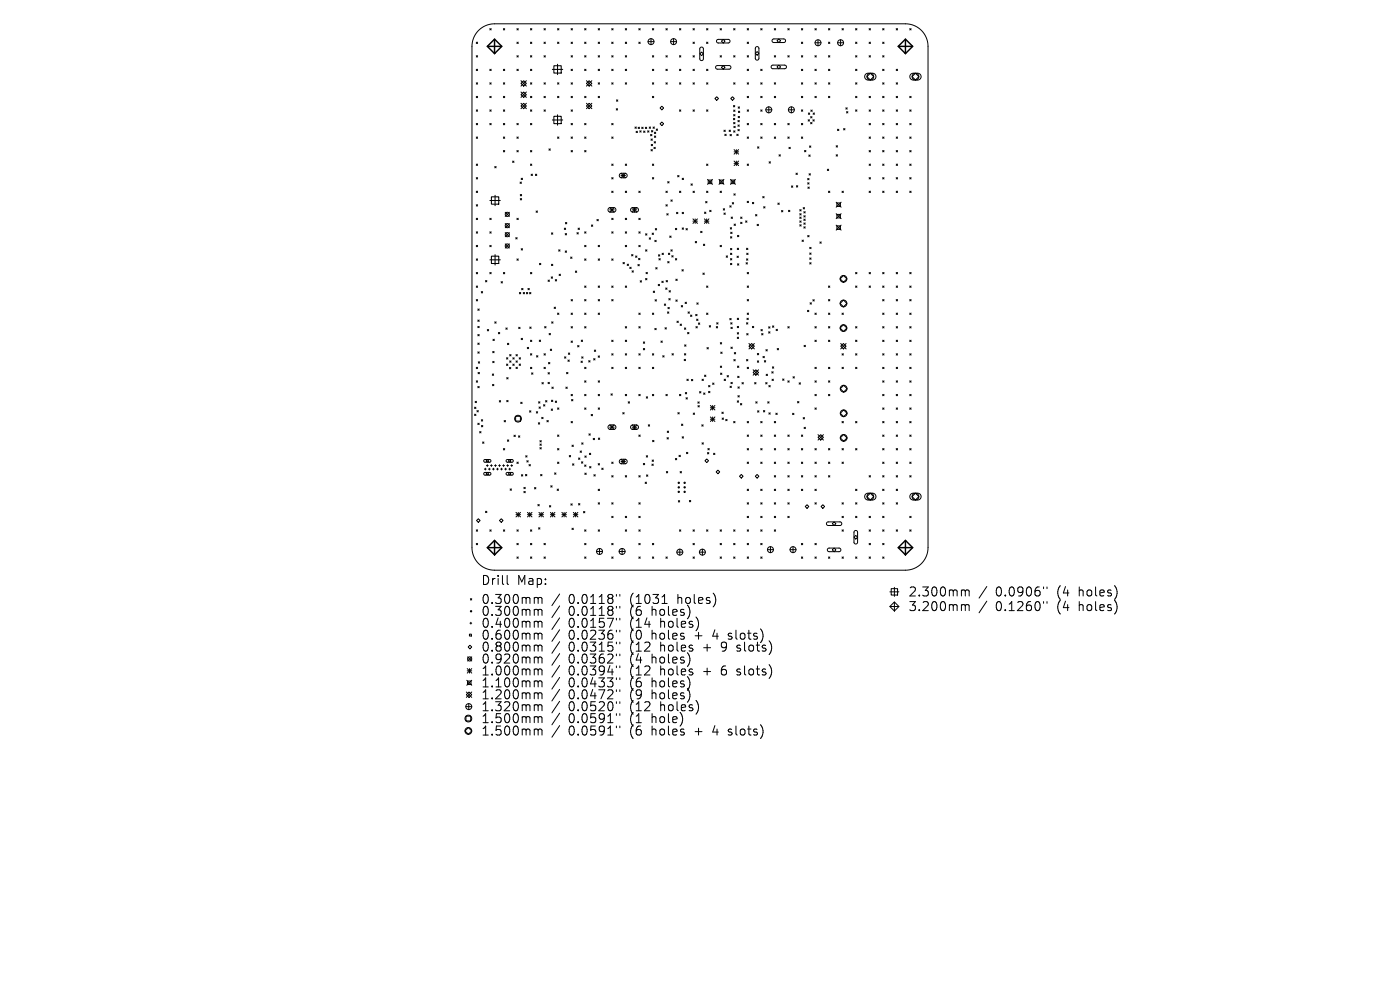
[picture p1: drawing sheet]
<svg xmlns="http://www.w3.org/2000/svg" width="297mm" height="210mm" viewBox="0 0 297 210" stroke-linecap="round" stroke-linejoin="round" font-family="sans-serif">
<defs><g id="words">
<g font-size="2.7">
<text x="102" y="124.4">Drill</text>
<text x="109.7" y="124.4">Map:</text>
<text x="102" y="128.4">0.300mm</text>
<text x="102" y="130.9">0.300mm</text>
<text x="120.6" y="128.4">0.0118&quot;</text>
<text x="120.6" y="130.9">0.0118&quot;</text>
<text x="133.8" y="128.4">(1031</text>
<text x="133.8" y="130.9">(6</text>
<text x="138.5" y="130.9">holes)</text>
<text x="144" y="128.4">holes)</text>
<text x="192.6" y="126.8">2.300mm</text>
<text x="192.6" y="129.9">3.200mm</text>
<text x="211.2" y="126.8">0.0906&quot;</text>
<text x="211.2" y="129.9">0.1260&quot;</text>
<text x="224.4" y="126.8">(4</text>
<text x="224.4" y="129.9">(4</text>
<text x="229.1" y="126.8">holes)</text>
<text x="229.1" y="129.9">holes)</text>
<text x="102" y="133.4">0.400mm</text>
<text x="102" y="136">0.600mm</text>
<text x="120.6" y="133.4">0.0157&quot;</text>
<text x="120.6" y="136">0.0236&quot;</text>
<text x="133.8" y="133.4">(14</text>
<text x="133.8" y="136">(0</text>
<text x="138.5" y="136">holes</text>
<text x="140.3" y="133.4">holes)</text>
<text x="147.8" y="136">+</text>
<text x="151.9" y="136">4</text>
<text x="155.3" y="136">slots)</text>
<text x="102" y="138.5">0.800mm</text>
<text x="102" y="141">0.920mm</text>
<text x="102" y="143.6">1.000mm</text>
<text x="120.6" y="138.5">0.0315&quot;</text>
<text x="120.6" y="141">0.0362&quot;</text>
<text x="120.6" y="143.6">0.0394&quot;</text>
<text x="133.8" y="138.5">(12</text>
<text x="133.8" y="141">(4</text>
<text x="133.8" y="143.6">(12</text>
<text x="138.5" y="141">holes)</text>
<text x="140.3" y="138.5">holes</text>
<text x="140.3" y="143.6">holes</text>
<text x="149.7" y="138.5">+</text>
<text x="149.7" y="143.6">+</text>
<text x="153.7" y="138.5">9</text>
<text x="153.7" y="143.6">6</text>
<text x="157.2" y="138.5">slots)</text>
<text x="157.2" y="143.6">slots)</text>
<text x="102" y="146.1">1.100mm</text>
<text x="102" y="148.6">1.200mm</text>
<text x="120.6" y="146.1">0.0433&quot;</text>
<text x="120.6" y="148.6">0.0472&quot;</text>
<text x="133.8" y="146.1">(6</text>
<text x="133.8" y="148.6">(9</text>
<text x="138.5" y="146.1">holes)</text>
<text x="138.5" y="148.6">holes)</text>
<text x="102" y="151.1">1.320mm</text>
<text x="102" y="153.7">1.500mm</text>
<text x="120.6" y="151.1">0.0520&quot;</text>
<text x="120.6" y="153.7">0.0591&quot;</text>
<text x="133.8" y="151.1">(12</text>
<text x="133.8" y="153.7">(1</text>
<text x="138.5" y="153.7">hole)</text>
<text x="140.3" y="151.1">holes)</text>
<text x="102" y="156.3">1.500mm</text>
<text x="120.6" y="156.3">0.0591&quot;</text>
<text x="133.8" y="156.3">(6</text>
<text x="138.5" y="156.3">holes</text>
<text x="147.8" y="156.3">+</text>
<text x="151.9" y="156.3">4</text>
<text x="155.3" y="156.3">slots)</text>
</g>
</g></defs>
<g fill="none" stroke="#000" stroke-width=".21">
<path d="M101 8.9l.3 .3M101 11.8l.3 .3M101 14.7l.3 .3M101 17.6l.3 .3M101.3 8.9l-.3 .3M101.3 11.8l-.3 .3M101.3 14.7l-.3 .3M101.3 17.6l-.3 .3M101.6 6.4a4.8 4.8 0 0 1 3.3-1.4h87.2a4.8 4.8 0 0 1 4.8 4.8v106.4a4.8 4.8 0 0 1-4.8 4.8h-87.2a4.8 4.8 0 0 1-4.8-4.8v-106.4a4.8 4.8 0 0 1 1.5-3.4zM103.9 14.7l.3 .3M103.9 17.6l.3 .3M103.9 6.1l.3 .3"/>
<path d="M104.2 6.1l-.3 .3M104.2 14.7l-.3 .3M104.2 17.6l-.3 .3M106.8 14.7l.3 .3M106.8 17.6l.3 .3M106.8 6.1l.3 .3M107.1 6.1l-.3 .3M107.1 14.7l-.3 .3M107.1 17.6l-.3 .3M109.7 11.8l.2 .3M109.7 8.9l.2 .3M109.7 6.1l.2 .3"/>
<path d="M109.7 14.7l.2 .3M109.9 6.1l-.2 .3M109.9 8.9l-.2 .3M109.9 11.8l-.2 .3M109.9 14.7l-.2 .3M110.5 17.7l.6-.6 .6 .6-.6 .6zM110.5 17.1l1.2 1.2M110.5 19.5l1.2 1.2M111.7 17.1l-1.2 1.2M111.7 19.5l-1.2 1.2M112.5 14.7l.3 .3M112.5 11.8l.3 .3"/>
<path d="M112.5 8.9l.3 .3M112.5 17.6l.3 .3M112.5 6.1l.3 .3M112.8 6.1l-.3 .3M112.8 8.9l-.3 .3M112.8 11.8l-.3 .3M112.8 14.7l-.3 .3M112.8 17.6l-.3 .3M115.4 17.6l.3 .3M115.4 11.8l.3 .3M115.4 8.9l.3 .3M115.4 6.1l.3 .3"/>
<path d="M115.7 6.1l-.3 .3M115.7 8.9l-.3 .3M115.7 11.8l-.3 .3M115.7 17.6l-.3 .3M118.3 6.1l.3 .3M118.3 8.9l.3 .3M118.3 17.6l.3 .3M118.6 6.1l-.3 .3M118.6 8.9l-.3 .3M118.6 17.6l-.3 .3M121.2 17.6l.2 .3M121.2 14.7l.2 .3"/>
<path d="M121.2 8.9l.2 .3M121.2 11.8l.2 .3M121.2 6.1l.2 .3M121.4 6.1l-.2 .3M121.4 8.9l-.2 .3M121.4 14.7l-.2 .3M121.4 11.8l-.2 .3M121.4 17.6l-.2 .3M124 11.8l.3 .3M124 14.7l.3 .3M124 8.9l.3 .3M124 6.1l.3 .3"/>
<path d="M124.3 6.1l-.3 .3M124.3 11.8l-.3 .3M124.3 8.9l-.3 .3M124.3 14.7l-.3 .3M124.4 17.1l1.2 1.2M125 17.1l.6 .6-.6 .6-.6-.6zM125.6 17.1l-1.2 1.2M126.9 17.6l.3 .3M126.9 11.8l.3 .3M126.9 8.9l.3 .3M126.9 6.1l.3 .3M126.9 14.7l.3 .3"/>
<path d="M127.2 8.9l-.3 .3M127.2 14.7l-.3 .3M127.2 17.6l-.3 .3M127.2 6.1l-.3 .3M127.2 11.8l-.3 .3M129.8 14.7l.3 .3M129.8 11.8l.3 .3M129.8 17.6l.3 .3M129.8 6.1l.3 .3M129.8 8.9l.3 .3M130.1 6.1l-.3 .3M130.1 11.8l-.3 .3"/>
<path d="M130.1 14.7l-.3 .3M130.1 8.9l-.3 .3M130.1 17.6l-.3 .3M132.7 17.6l.2 .3M132.7 14.7l.2 .3M132.7 8.9l.2 .3M132.7 11.8l.2 .3M132.7 6.1l.2 .3M132.9 8.9l-.2 .3M132.9 11.8l-.2 .3M132.9 17.6l-.2 .3M132.9 6.1l-.2 .3"/>
<path d="M132.9 14.7l-.2 .3M135.5 8.9l.3 .3M135.5 6.1l.3 .3M135.8 6.1l-.3 .3M135.8 8.9l-.3 .3M137.5 8.8h1.2M138.1 8.2v1.3M138.4 17.6l.3 .3M138.4 11.8l.3 .3M138.4 6.1l.3 .3M138.4 14.7l.3 .3M138.7 6.1l-.3 .3"/>
<path d="M138.7 11.8l-.3 .3M138.7 14.7l-.3 .3M138.7 17.6l-.3 .3M141.3 14.7l.3 .3M141.3 11.8l.3 .3M141.3 17.6l.3 .3M141.3 6.1l.3 .3M141.6 11.8l-.3 .3M141.6 17.6l-.3 .3M141.6 6.1l-.3 .3M141.6 14.7l-.3 .3M142.3 8.8h1.2"/>
<path d="M142.9 8.2v1.3M144.1 17.6l.3 .3M144.1 14.7l.3 .3M144.1 6.1l.3 .3M144.1 11.8l.3 .3M144.4 6.1l-.3 .3M144.4 14.7l-.3 .3M144.4 17.6l-.3 .3M144.4 11.8l-.3 .3M147 17.6l.3 .3M147 11.8l.3 .3M147 8.9l.3 .3"/>
<path d="M147 14.7l.3 .3M147 6.1l.3 .3M147.3 6.1l-.3 .3M147.3 11.8l-.3 .3M147.3 14.7l-.3 .3M147.3 17.6l-.3 .3M147.3 8.9l-.3 .3M148.5 11.4l.3-.4 .4 .4-.4 .4zM148.6 10.1l.4-.1 .2 .3v2.2l-.3 .4-.3-.1-.1-.3zM149.9 14.7l.3 .3M149.9 17.6l.3 .3M149.9 8.9l.3 .3"/>
<path d="M149.9 6.1l.3 .3M150.2 8.9l-.3 .3M150.2 14.7l-.3 .3M150.2 17.6l-.3 .3M150.2 6.1l-.3 .3M151.9 14l2.8-.1 .3 .1 .1 .3-.4 .4h-2.5l-.4-.3zM152.1 8.5l2.4-.1 .3 .1 .1 .3-.3 .3h-2.3l-.3-.2zM152.8 11.8l.3 .3M152.8 6.1l.3 .3M153.1 8.7l.3-.3 .4 .3-.4 .4zM153.1 6.1l-.3 .3M153.1 11.8l-.3 .3"/>
<path d="M153.4 13.9l.4 .4-.4 .4-.3-.4zM155.6 17.6l.3 .3M155.6 6.1l.3 .3M155.6 11.8l.3 .3M155.9 6.1l-.3 .3M155.9 17.6l-.3 .3M155.9 11.8l-.3 .3M158.5 17.6l.3 .3M158.5 11.8l.3 .3M158.5 8.9l.3 .3M158.5 14.7l.3 .3M158.5 6.1l.3 .3"/>
<path d="M158.8 14.7l-.3 .3M158.8 11.8l-.3 .3M158.8 17.6l-.3 .3M158.8 8.9l-.3 .3M158.8 6.1l-.3 .3M160.2 11.3l.4-.4 .4 .4-.4 .4zM160.3 10l.4-.1 .3 .3v2.2l-.3 .4-.3-.1-.2-.3zM161.4 14.7l.3 .3M161.4 17.6l.3 .3M161.4 6.1l.3 .3M161.7 17.6l-.3 .3M161.7 14.7l-.3 .3"/>
<path d="M161.7 6.1l-.3 .3M163.7 13.9l2.8-.1 .3 .1v.3l-.3 .4h-2.6l-.3-.3zM163.9 8.4l2.4-.1 .3 .1 .1 .3-.4 .3h-2.2l-.3-.2zM164.3 11.8l.2 .3M164.3 6.1l.2 .3M164.3 17.6l.2 .3M164.5 17.6l-.2 .3M164.5 6.1l-.2 .3M164.5 11.8l-.2 .3M164.8 8.6l.4-.3 .4 .3-.4 .4zM164.8 14.2l.4-.4 .4 .4-.4 .4zM167.1 6.1l.3 .3"/>
<path d="M167.1 11.8l.3 .3M167.4 11.8l-.3 .3M167.4 6.1l-.3 .3M170 17.6l.3 .3M170 11.8l.3 .3M170 8.9l.3 .3M170 14.7l.3 .3M170 6.1l.3 .3M170.3 8.9l-.3 .3M170.3 11.8l-.3 .3M170.3 17.6l-.3 .3M170.3 6.1l-.3 .3"/>
<path d="M170.3 14.7l-.3 .3M172.9 14.7l.3 .3M172.9 11.8l.3 .3M172.9 17.6l.3 .3M172.9 6.1l.3 .3M172.9 9.1h1.3M173.2 6.1l-.3 .3M173.2 14.7l-.3 .3M173.2 17.6l-.3 .3M173.2 11.8l-.3 .3M173.5 8.4v1.3M175.8 17.6l.2 .3"/>
<path d="M175.8 14.7l.2 .3M175.8 11.8l.2 .3M175.8 8.9l.2 .3M175.8 6.1l.2 .3M176 6.1l-.2 .3M176 11.8l-.2 .3M176 14.7l-.2 .3M176 8.9l-.2 .3M176 17.6l-.2 .3M177.7 9.1h1.3M178.3 8.4v1.3M178.6 6.1l.3 .3"/>
<path d="M178.9 6.1l-.3 .3M181.5 17.6l.3 .3M181.5 11.8l.3 .3M181.5 8.9l.3 .3M181.5 6.1l.3 .3M181.5 14.7l.3 .3M181.8 6.1l-.3 .3M181.8 8.9l-.3 .3M181.8 17.6l-.3 .3M181.8 11.8l-.3 .3M181.8 14.7l-.3 .3M183.6 15.7l.4-.2h1.1a.72 .72 0 0 1 .7 .8 .72 .72 0 0 1-.7 .7h-.9a.72 .72 0 0 1-.7-.5 .72 .72 0 0 1 .1-.8z"/>
<path d="M183.9 16.3l.7-.8 .7 .8-.7 .7zM184.4 11.8l.3 .3M184.4 6.1l.3 .3M184.4 8.9l.3 .3M184.7 6.1l-.3 .3M184.7 8.9l-.3 .3M184.7 11.8l-.3 .3M187.3 17.6l.2 .3M187.3 14.7l.2 .3M187.3 8.9l.2 .3M187.3 11.8l.2 .3M187.3 6.1l.2 .3"/>
<path d="M187.5 17.6l-.2 .3M187.5 11.8l-.2 .3M187.5 14.7l-.2 .3M187.5 6.1l-.2 .3M187.5 8.9l-.2 .3M190.1 17.6l.3 .3M190.1 14.7l.3 .3M190.1 6.1l.3 .3M190.4 17.6l-.3 .3M190.4 14.7l-.3 .3M190.4 6.1l-.3 .3M193 6.1l.3 .3"/>
<path d="M193.2 15.7l.4-.2h1.1a.72 .72 0 0 1 .7 .8 .72 .72 0 0 1-.7 .7h-1a.72 .72 0 0 1-.6-.5 .72 .72 0 0 1 .1-.8zM193.3 6.1l-.3 .3M193.5 16.3l.7-.8 .7 .8-.7 .7zM101 20.4l.3 .3M101 23.3l.3 .3M101 26.2l.3 .3M101 29.1l.3 .2M101 34.8l.3 .3M101 37.7l.3 .3M101.3 20.4l-.3 .3M101.3 23.3l-.3 .3M101.3 26.2l-.3 .3"/>
<path d="M101.3 29.1l-.3 .2M101.3 34.8l-.3 .3M101.3 37.7l-.3 .3M103.9 20.4l.3 .3M103.9 23.3l.3 .3M103.9 26.2l.3 .3M104.2 20.4l-.3 .3M104.2 23.3l-.3 .3M104.2 26.2l-.3 .3M105 35.3l.3 .3M105.3 35.3l-.3 .3M106.8 20.4l.3 .3"/>
<path d="M106.8 23.3l.3 .3M106.8 26.2l.3 .3M106.8 29.1l.3 .2M106.8 31.9l.3 .3M107.1 20.4l-.3 .3M107.1 23.3l-.3 .3M107.1 29.1l-.3 .2M107.1 26.2l-.3 .3M107.1 31.9l-.3 .3M108.7 34.2l.3 .3M109 34.2l-.3 .3M109.7 29.1l.2 .2"/>
<path d="M109.7 31.9l.2 .3M109.7 26.2l.2 .3M109.9 26.2l-.2 .3M109.9 31.9l-.2 .3M109.9 29.1l-.2 .2M110.3 38.6l.3 .3M110.5 20.1l.6-.6 .6 .6-.6 .6zM110.5 21.9l1.2 1.2M110.6 37.8l.3 .3M110.6 38.6l-.3 .3M110.9 37.8l-.3 .3M111.1 21.9l.6 .6-.6 .6-.6-.6z"/>
<path d="M111.7 21.9l-1.2 1.2M112.5 23.3l.3 .3M112.5 26.2l.3 .3M112.5 31.9l.3 .3M112.5 34.8l.3 .3M112.5 20.4l.3 .3M112.7 36.9l.3 .3M112.8 23.3l-.3 .3M112.8 31.9l-.3 .3M112.8 34.8l-.3 .3M112.8 20.4l-.3 .3M112.8 26.2l-.3 .3"/>
<path d="M113 36.9l-.3 .3M113.6 36.9l.3 .3M113.9 36.9l-.3 .3M115.4 20.4l.3 .3M115.4 23.3l.3 .3M115.7 20.4l-.3 .3M115.7 23.3l-.3 .3M116.5 31.6l.2 .3M116.7 31.6l-.2 .3M118.3 29.1l.3 .2M118.3 20.4l.3 .3M118.6 29.1l-.3 .2"/>
<path d="M118.6 20.4l-.3 .3M121.2 31.9l.2 .3M121.2 23.3l.2 .3M121.2 29.1l.2 .2M121.2 20.4l.2 .3M121.2 26.2l.2 .3M121.4 20.4l-.2 .3M121.4 23.3l-.2 .3M121.4 26.2l-.2 .3M121.4 29.1l-.2 .2M121.4 31.9l-.2 .3M124 26.2l.3 .3"/>
<path d="M124 31.9l.3 .3M124 29.1l.3 .2M124 20.4l.3 .3M124.3 20.4l-.3 .3M124.3 26.2l-.3 .3M124.3 29.1l-.3 .2M124.3 31.9l-.3 .3M124.4 21.9l1.2 1.2M125 21.9l.6 .6-.6 .6-.6-.6zM125.6 21.9l-1.2 1.2M126.9 20.4l.3 .3M127.2 20.4l-.3 .3"/>
<path d="M129.8 37.7l.3 .3M129.8 29.1l.3 .2M129.8 34.8l.3 .3M129.8 26.2l.3 .3M130.1 26.2l-.3 .3M130.1 29.1l-.3 .2M130.1 34.8l-.3 .3M130.1 37.7l-.3 .3M130.7 23.1l.3 .2M130.8 21.2l.3 .3M131 23.1l-.3 .2M131.1 21.2l-.3 .3"/>
<path d="M131.5 36.9l.3-.1h.9l.3 .2v.4l-.3 .3h-1l-.3-.3zM131.7 36.8l1 .9M131.7 37.2h1M132.2 36.8v.9M132.7 34.8l.2 .3M132.7 36.8l-1 .9M132.9 34.8l-.2 .3M134.7 26.9l.3 .3M134.9 27.8l.3 .3M135 26.9l-.3 .3M135.2 27.8l-.3 .3M135.4 27l.3 .3"/>
<path d="M135.7 27l-.3 .3M135.7 27.7l.3 .3M136 27.7l-.3 .3M136.1 27l.3 .3M136.4 27l-.3 .3M136.5 27.8l.3 .3M136.8 27.8l-.3 .3M136.9 27l.3 .3M137.2 27l-.3 .3M137.4 27.8l.3 .2M137.7 27.8l-.3 .2M137.7 26.9l.3 .3"/>
<path d="M138 26.9l-.3 .3M138 28.5l.3 .3M138.1 29.5l.3 .3M138.1 31.7l.3 .3M138.2 30.6l.2 .3M138.2 27.7l.3 .3M138.3 28.5l-.3 .3M138.4 29.5l-.3 .3M138.4 31.7l-.3 .3M138.4 37.7l.3 .3M138.4 20.4l.3 .3M138.4 34.8l.3 .3"/>
<path d="M138.4 30.6l-.2 .3M138.5 27.7l-.3 .3M138.5 26.9l.3 .3M138.7 20.4l-.3 .3M138.7 34.8l-.3 .3M138.7 37.7l-.3 .3M138.7 31.2l.3 .3M138.8 30l.3 .3M138.8 28.9l.3 .2M138.8 28l.3 .3M138.8 26.9l-.3 .3M139 31.2l-.3 .3"/>
<path d="M139.1 30l-.3 .3M139.1 28l-.3 .3M139.1 28.9l-.3 .2M139.2 27.4l.3 .3M139.5 27.4l-.3 .3M140 22.9l.4-.4 .4 .4-.4 .4zM140.4 25.9l.4 .4-.4 .3-.4-.3zM141.7 38.5l.2 .3M141.9 38.5l-.2 .3M143.8 37.2l.2 .3M144 37.2l-.2 .3M144.1 23.3l.3 .3"/>
<path d="M144.4 23.3l-.3 .3M144.7 37.8l.3 .3M145 37.8l-.3 .3M146.6 39l.3 .3M146.9 39l-.3 .3M147 23.3l.3 .3M147.3 23.3l-.3 .3M149.9 23.3l.3 .3M149.9 34.8l.3 .3M150.1 38.1l1 1M150.2 23.3l-.3 .3M150.2 34.8l-.3 .3"/>
<path d="M150.2 38.2h.8v.8h-.8zM151.1 38.1l-1 1M151.7 20.9l.3-.4 .4 .4-.4 .4zM152.5 38.1l1.1 1M152.7 38.2h.7v.8h-.7zM153.6 27.6l.3 .3M153.6 38.1l-1.1 1M153.8 28.5l.3 .3M153.9 27.6l-.3 .3M154.1 28.5l-.3 .3M154.7 27.6l.3 .3M154.9 28.5l.3 .3"/>
<path d="M155 38.1l1 1M155 27.6l-.3 .3M155 20.9l.4-.4 .4 .4-.4 .4zM155.1 38.2h.8v.8h-.8zM155.2 28.5l-.3 .3M155.6 22.4l.3 .3M155.6 25.1l.3 .3M155.6 23.3l.3 .3M155.6 24.3l.3 .3M155.6 26l.3 .3M155.6 27.8l.3 .2M155.7 26.8l.3 .3"/>
<path d="M155.7 31.7l1 1M155.7 32.2h1M155.7 34.2l1 .9M155.7 34.6h1M155.9 22.4l-.3 .3M155.9 25.1l-.3 .3M155.9 23.3l-.3 .3M155.9 27.8l-.3 .2M155.9 24.3l-.3 .3M155.9 26l-.3 .3M156 26.8l-.3 .3M156 38.1l-1 1"/>
<path d="M156.2 31.7v1M156.2 34.2v.9M156.3 28.5l.3 .3M156.5 25.5l.3 .3M156.5 26.5l.3 .3M156.5 27.5l.3 .3M156.6 28.5l-.3 .3M156.6 22.7l.3 .3M156.6 24.7l.3 .3M156.6 23.6l.3 .3M156.7 31.7l-1 1M156.7 34.2l-1 .9"/>
<path d="M156.8 25.5l-.3 .3M156.8 26.5l-.3 .3M156.8 27.5l-.3 .3M156.9 22.7l-.3 .3M156.9 24.7l-.3 .3M156.9 23.6l-.3 .3M158.5 34.8l.3 .3M158.5 20.4l.3 .3M158.5 26.2l.3 .3M158.5 23.3l.3 .3M158.5 29.1l.3 .2M158.8 20.4l-.3 .3"/>
<path d="M158.8 23.3l-.3 .3M158.8 29.1l-.3 .2M158.8 26.2l-.3 .3M158.8 34.8l-.3 .3M160.7 31.2l.3 .2M161 31.2l-.3 .2M161.4 29.1l.3 .2M161.4 20.4l.3 .3M161.4 26.2l.3 .3M161.4 23.3l.3 .3M161.7 20.4l-.3 .3M161.7 26.2l-.3 .3"/>
<path d="M161.7 29.1l-.3 .2M161.7 23.3l-.3 .3M162.5 23.3h1.2M163.1 22.7v1.2M163.2 34.3l.2 .3M163.4 34.3l-.2 .3M164.3 20.4l.2 .3M164.3 29.1l.2 .2M164.3 26.2l.2 .3M164.5 26.2l-.2 .3M164.5 20.4l-.2 .3M164.5 29.1l-.2 .2"/>
<path d="M165.3 32.8l.3 .3M165.6 32.8l-.3 .3M167.1 26.2l.3 .3M167.1 29.1l.3 .2M167.3 23.3h1.2M167.4 31.2l.3 .3M167.4 26.2l-.3 .3M167.4 29.1l-.3 .2M167.7 31.2l-.3 .3M167.9 22.7v1.2M167.9 39.4l.3 .3M168.2 39.4l-.3 .3"/>
<path d="M168.9 36.7l.3 .3M169 39.4l.2 .3M169.2 36.7l-.3 .3M169.2 39.4l-.2 .3M170 29.1l.3 .2M170 20.4l.3 .3M170 26.2l.3 .3M170 23.3l.3 .3M170.3 20.4l-.3 .3M170.3 29.1l-.3 .2M170.3 23.3l-.3 .3M170.3 26.2l-.3 .3"/>
<path d="M170.7 31.9l.3 .3M171 31.9l-.3 .3M171.3 37.9l.3 .2M171.3 38.8l.3 .3M171.4 39.7l.3 .3M171.4 25.4l.3 .3M171.5 24l.3 .3M171.6 32.9l.3 .3M171.6 37.9l-.3 .2M171.6 38.8l-.3 .3M171.6 36.9l.3 .2M171.7 39.7l-.3 .3"/>
<path d="M171.7 25.4l-.3 .3M171.7 31l.3 .2M171.8 24l-.3 .3M171.9 32.9l-.3 .3M171.9 36.9l-.3 .2M172 26l.3 .3M172 24.7l.3 .3M172 31l-.3 .2M172 23.3l.3 .3M172.3 24.7l-.3 .3M172.3 26l-.3 .3M172.3 23.3l-.3 .3"/>
<path d="M172.4 25.4l.3 .3M172.5 24l.3 .3M172.7 25.4l-.3 .3M172.8 24l-.3 .3M172.9 20.4l.3 .3M173.2 20.4l-.3 .3M175.5 35.9l.3 .3M175.8 20.4l.2 .3M175.8 35.9l-.3 .3M176 20.4l-.2 .3M177.4 30.9l.3 .3M177.4 32.8l.3 .3"/>
<path d="M177.7 30.9l-.3 .3M177.7 32.8l-.3 .3M177.7 27.4l.3 .3M178 27.4l-.3 .3M179 27.3l.3 .3M179.3 27.3l-.3 .3M179.4 22.9l.3 .3M179.6 23.7l.3 .3M179.7 22.9l-.3 .3M179.9 23.7l-.3 .3M181.5 20.4l.3 .3M181.5 23.3l.3 .3"/>
<path d="M181.8 23.3l-.3 .3M181.8 20.4l-.3 .3M184.4 37.7l.3 .3M184.4 23.3l.3 .3M184.4 29.1l.3 .2M184.4 20.4l.3 .3M184.4 26.2l.3 .3M184.4 31.9l.3 .3M184.4 34.8l.3 .3M184.7 31.9l-.3 .3M184.7 23.3l-.3 .3M184.7 20.4l-.3 .3"/>
<path d="M184.7 29.1l-.3 .2M184.7 37.7l-.3 .3M184.7 26.2l-.3 .3M184.7 34.8l-.3 .3M187.3 31.9l.2 .3M187.3 23.3l.2 .3M187.3 20.4l.2 .3M187.3 29.1l.2 .2M187.3 34.8l.2 .3M187.3 37.7l.2 .3M187.3 26.2l.2 .3M187.5 29.1l-.2 .2"/>
<path d="M187.5 20.4l-.2 .3M187.5 37.7l-.2 .3M187.5 26.2l-.2 .3M187.5 34.8l-.2 .3M187.5 23.3l-.2 .3M187.5 31.9l-.2 .3M190.1 34.8l.3 .3M190.1 26.2l.3 .3M190.1 23.3l.3 .3M190.1 31.9l.3 .3M190.1 37.7l.3 .3M190.1 29.1l.3 .2"/>
<path d="M190.1 20.4l.3 .3M190.4 26.2l-.3 .3M190.4 34.8l-.3 .3M190.4 37.7l-.3 .3M190.4 23.3l-.3 .3M190.4 31.9l-.3 .3M190.4 20.4l-.3 .3M190.4 29.1l-.3 .2M193 37.7l.3 .3M193 29.1l.3 .2M193 20.4l.3 .3M193 26.2l.3 .3"/>
<path d="M193 34.8l.3 .3M193 31.9l.3 .3M193 23.3l.3 .3M193.3 23.3l-.3 .3M193.3 31.9l-.3 .3M193.3 34.8l-.3 .3M193.3 20.4l-.3 .3M193.3 29.1l-.3 .2M193.3 26.2l-.3 .3M193.3 37.7l-.3 .3M101 40.6l.3 .2M101 43.4l.3 .3"/>
<path d="M101 46.3l.3 .3M101 49.2l.3 .3M101 52l.3 .3M101 54.9l.3 .3M101 57.8l.3 .3M101.3 40.6l-.3 .2M101.3 43.4l-.3 .3M101.3 46.3l-.3 .3M101.3 49.2l-.3 .3M101.3 52l-.3 .3M101.3 54.9l-.3 .3M101.3 57.8l-.3 .3"/>
<path d="M103 59.5l.3 .3M103.3 59.5l-.3 .3M103.9 46.3l.3 .3M103.9 49.2l.3 .3M103.9 52l.3 .3M103.9 57.8l.3 .3M104.2 46.3l-.3 .3M104.2 49.2l-.3 .3M104.2 52l-.3 .3M104.2 57.8l-.3 .3M106.3 59.7l.3 .3M106.6 59.7l-.3 .3"/>
<path d="M106.8 57.8l.3 .3M107.1 57.8l-.3 .3M107.2 49.3l.9 .9M107.2 45l.9 .9M107.2 47.4l.9 .9M107.2 51.7l.9 .9M108.1 45l-.9 .9M108.1 47.4l-.9 .9M108.1 49.3l-.9 .9M108.1 51.7l-.9 .9M109.4 50.4l.3 .3M109.7 46.3l.2 .3"/>
<path d="M109.7 54.9l.2 .3M109.7 50.4l-.3 .3M109.9 46.3l-.2 .3M109.9 54.9l-.2 .3M110.4 41.3l.3 .2M110.4 42.1l.3 .3M110.6 52.8l.3 .2M110.7 41.3l-.3 .2M110.7 42.1l-.3 .3M110.9 52.8l-.3 .2M112.5 57.8l.3 .3M112.8 57.8l-.3 .3"/>
<path d="M113.7 44.8l.3 .2M114 44.8l-.3 .2M114.4 55.9l.3 .3M114.7 55.9l-.3 .3M116.3 59.4l.3 .3M116.6 59.4l-.3 .3M116.9 58.7l.3 .3M117 49.4l.3 .3M117 56.1l.3 .2M117.2 58.7l-.3 .3M117.3 56.1l-.3 .2M117.3 49.4l-.3 .3"/>
<path d="M117.8 59.3l.3 .3M118.1 59.3l-.3 .3M118.5 53l.3 .3M118.6 58.2l.3 .3M118.8 53l-.3 .3M118.9 58.2l-.3 .3M119.7 48.4l.3 .3M119.9 49.5l.3 .3M119.9 53.2l.3 .3M120 47.2l.2 .3M120 48.4l-.3 .3M120.2 49.5l-.3 .3"/>
<path d="M120.2 53.2l-.3 .3M120.2 47.2l-.2 .3M121.1 54.5l.2 .3M121.3 54.5l-.2 .3M122.1 57.5l.2 .3M122.3 57.5l-.2 .3M122.4 49.4l.3 .2M122.6 48.4l.3 .3M122.7 49.4l-.3 .2M122.9 48.4l-.3 .3M124 49.2l.3 .3M124 52l.3 .3"/>
<path d="M124 54.9l.3 .3M124.3 54.9l-.3 .3M124.3 49.2l-.3 .3M124.3 52l-.3 .3M125.5 47.7l.3 .3M125.8 47.7l-.3 .3M126.6 46.5l.3 .3M126.9 52l.3 .3M126.9 54.9l.3 .3M126.9 46.5l-.3 .3M127.2 52l-.3 .3M127.2 54.9l-.3 .3"/>
<path d="M129.1 44.2l.3-.2 .9 .1 .3 .2v.4l-.3 .3h-1l-.3-.4zM129.3 44l1 1M129.3 44.5h1M129.8 54.9l.3 .3M129.8 46.3l.3 .3M129.8 40.6l.3 .2M129.8 49.2l.3 .3M129.8 44v1M130.1 49.2l-.3 .3M130.1 40.6l-.3 .2M130.1 46.3l-.3 .3M130.1 54.9l-.3 .3"/>
<path d="M130.3 44l-1 1M132.2 55.7l.3 .3M132.5 55.7l-.3 .3M132.7 49.2l.2 .3M132.7 40.6l.2 .2M132.7 52l.2 .3M132.7 46.3l.2 .3M132.9 46.3l-.2 .3M132.9 49.2l-.2 .3M132.9 40.6l-.2 .2M132.9 52l-.2 .3M133.1 56l.2 .3"/>
<path d="M133.3 56l-.2 .3M133.6 56.7l.3 .3M133.9 56.7l-.3 .3M133.9 44.2l.3-.2 .9 .1 .3 .2v.4l-.3 .3h-1l-.3-.4zM134 54l.3 .3M134.1 57.4l.3 .3M134.1 44.5h1M134.1 44l1 1M134.3 54l-.3 .3M134.4 57.4l-.3 .3M134.6 44v1M134.8 54.3l.3 .3"/>
<path d="M135.1 44l-1 1M135.1 54.3l-.3 .3M135.3 56.1l.3 .3M135.5 54.8l.3 .3M135.5 40.6l.3 .2M135.5 46.3l.3 .3M135.5 49.2l.3 .3M135.5 52l.3 .3M135.6 56.1l-.3 .3M135.8 54.8l-.3 .3M135.8 59.6l.3 .2M135.8 46.3l-.3 .3"/>
<path d="M135.8 52l-.3 .3M135.8 40.6l-.3 .2M135.8 49.2l-.3 .3M136.1 59.6l-.3 .2M137 49.6l.2 .3M137 53l.2 .3M137 59.1l.2 .3M137.1 57.8l.2 .3M137.2 49.6l-.2 .3M137.2 53l-.2 .3M137.2 59.1l-.2 .3M137.3 57.8l-.2 .3"/>
<path d="M137.7 50.5l.3 .2M138 50.5l-.3 .2M138.3 49.4l.3 .3M138.6 49.4l-.3 .3M138.9 51l.3 .3M139 48.5l.3 .3M139.1 56.8l.3 .3M139.2 51l-.3 .3M139.3 48.5l-.3 .3M139.4 56.8l-.3 .3M139.7 54l.3 .3M139.8 54.9l.3 .2"/>
<path d="M140 54l-.3 .3M140.1 54.9l-.3 .2M140.4 59.6l.3 .3M140.5 53.7l.2 .3M140.7 59.6l-.3 .3M140.7 53.7l-.2 .3M141.3 43.4l.3 .3M141.3 40.6l.3 .2M141.3 59.5l.3 .3M141.5 45.3l.2 .3M141.6 40.6l-.3 .2M141.6 43.4l-.3 .3"/>
<path d="M141.6 59.5l-.3 .3M141.7 55.5l.2 .3M141.7 45.3l-.2 .3M141.8 53.7l.3 .3M141.9 55.5l-.2 .3M142.1 53.7l-.3 .3M142.1 50.1l.3 .3M142.3 53l.3 .3M142.3 42.4l.3 .3M142.4 50.1l-.3 .3M142.5 54.2l.3 .3M142.6 53l-.3 .3"/>
<path d="M142.6 42.4l-.3 .3M142.8 54.2l-.3 .3M143.3 48.4l.3 .3M143.3 54.9l.3 .2M143.4 59.2l.3 .3M143.5 45l.3 .3M143.6 48.4l-.3 .3M143.6 54.9l-.3 .2M143.7 59.2l-.3 .3M143.8 45l-.3 .3M144.1 40.6l.3 .2M144.4 40.6l-.3 .2"/>
<path d="M144.7 57.2l.3 .3M144.7 45l.3 .3M144.7 48.3l.3 .3M145 57.2l-.3 .3M145 45l-.3 .3M145 48.3l-.3 .3M145.5 48.5l.3 .3M145.8 48.5l-.3 .3M147 46.4l1 1M147 46.9h1M147 40.6l.3 .2M147.3 40.6l-.3 .2"/>
<path d="M147.5 46.4v1M147.5 51.2l.3 .3M147.8 51.2l-.3 .3M148 46.4l-1 1M148.6 49.1l.3 .3M148.9 49.1l-.3 .3M149.1 57.9l.3 .3M149.2 51.8l.3 .3M149.4 57.9l-.3 .3M149.4 46.9h1M149.4 46.4l1 1M149.5 45l.2 .3"/>
<path d="M149.5 51.8l-.3 .3M149.7 42.7l.3 .3M149.7 45l-.2 .3M149.9 40.6l.3 .2M149.9 46.4v1M150 42.7l-.3 .3M150.2 40.6l-.3 .2M150.4 46.4l-1 1M150.6 44.6l.2 .3M150.8 44.6l-.2 .3M152.8 52l.3 .3M152.8 40.6l.3 .2"/>
<path d="M153.1 52l-.3 .3M153.1 40.6l-.3 .2M153.4 44.3l.3 .3M153.6 45.2l.3 .3M153.7 44.3l-.3 .3M153.9 45.2l-.3 .3M154.1 54.3l.2 .3M154.3 54.3l-.2 .3M154.8 43.7l.3 .2M154.9 48.3l.3 .3M155 50.2l.3 .3M155 52.7l.3 .3"/>
<path d="M155 53.7l.3 .3M155 54.9l.3 .2M155 55.9l.3 .3M155 49.3l.3 .2M155.1 43.7l-.3 .2M155.1 46l.3 .3M155.2 48.3l-.3 .3M155.3 52.7l-.3 .3M155.3 50.2l-.3 .3M155.3 53.7l-.3 .3M155.3 54.9l-.3 .2M155.3 55.9l-.3 .3"/>
<path d="M155.3 49.3l-.3 .2M155.4 43l.2 .3M155.4 46l-.3 .3M155.6 43l-.2 .3M155.7 41.1l.3 .3M155.7 47.5l.3 .3M156 41.1l-.3 .3M156 47.5l-.3 .3M156.4 54.3l.2 .3M156.4 52.7l.3 .2M156.5 49.9l.2 .3M156.5 56l.2 .2"/>
<path d="M156.6 54.3l-.2 .3M156.7 52.7l-.3 .2M156.7 49.9l-.2 .3M156.7 56l-.2 .2M157.1 46l.3 .3M157.1 47.1l.3 .3M157.4 47.1l-.3 .3M157.4 46l-.3 .3M158.2 46.9l.3 .2M158.3 55.7l.3 .3M158.4 52.7l.3 .2M158.4 54.9l.3 .3"/>
<path d="M158.4 53.7l.3 .3M158.5 46.9l-.3 .2M158.5 42.7l.3 .3M158.5 57.8l.3 .3M158.6 55.7l-.3 .3M158.7 54.9l-.3 .3M158.7 52.7l-.3 .2M158.7 53.7l-.3 .3M158.8 42.7l-.3 .3M158.8 57.8l-.3 .3M159.6 42.9l.3 .3M159.9 42.9l-.3 .3"/>
<path d="M160.3 45.5l.3 .3M160.6 45.5l-.3 .3M160.6 47.6l.3 .3M160.9 47.6l-.3 .3M161.8 41.7l.3 .3M162 43.8l.3 .3M162.1 41.7l-.3 .3M162.3 43.8l-.3 .3M165 43.1l.3 .3M165.3 43.1l-.3 .3M165.8 44.7l.3 .2M166.1 44.7l-.3 .2"/>
<path d="M167.3 44.6l.3 .3M167.6 44.6l-.3 .3M169.7 47.7l.3 .3M169.7 44.5l.3 .3M169.7 45.3l.3 .3M169.7 46l.3 .3M169.7 46.9l.3 .2M170 47.7l-.3 .3M170 44.5l-.3 .3M170 45.3l-.3 .3M170 46l-.3 .3M170 46.9l-.3 .2"/>
<path d="M170.2 50.9l.2 .3M170.4 44l.3 .3M170.4 50.9l-.2 .3M170.5 44.9l.3 .3M170.5 45.8l.3 .2M170.5 46.5l.3 .3M170.5 47.3l.3 .3M170.5 48.1l.3 .3M170.7 44l-.3 .3M170.8 45.8l-.3 .2M170.8 46.5l-.3 .3M170.8 44.9l-.3 .3"/>
<path d="M170.8 47.3l-.3 .3M170.8 48.1l-.3 .3M171.4 50l.2 .2M171.6 50l-.2 .2M171.8 52.5l.3 .3M171.8 53.7l.3 .2M171.8 54.7l.3 .3M171.8 55.7l.3 .3M172.1 53.7l-.3 .2M172.1 52.5l-.3 .3M172.1 54.7l-.3 .3M172.1 55.7l-.3 .3"/>
<path d="M173.9 51.3l.3 .3M174.2 51.3l-.3 .3M175.8 40.6l.2 .2M176 40.6l-.2 .2M177.4 47.8l1 1M177.4 42.9l1 1M177.4 45.3l1 1.1M177.5 43h.8v.8h-.8zM177.5 45.5h.8v.7h-.8zM177.5 47.9h.8v.8h-.8zM178.2 59.2l.7-.8 .8 .8-.8 .7zM178.4 45.3l-1 1.1"/>
<path d="M178.4 42.9l-1 1M178.4 47.8l-1 1M178.6 40.6l.3 .2M178.9 40.6l-.3 .2M181.5 57.8l.3 .3M181.8 57.8l-.3 .3M184.4 40.6l.3 .2M184.4 57.8l.3 .3M184.7 40.6l-.3 .2M184.7 57.8l-.3 .3M187.3 40.6l.2 .2M187.3 57.8l.2 .3"/>
<path d="M187.5 40.6l-.2 .2M187.5 57.8l-.2 .3M190.1 57.8l.3 .3M190.1 40.6l.3 .2M190.4 57.8l-.3 .3M190.4 40.6l-.3 .2M193 40.6l.3 .2M193 57.8l.3 .3M193.3 40.6l-.3 .2M193.3 57.8l-.3 .3M101 60.7l.3 .3M101 63.5l.3 .3"/>
<path d="M101 77.9l.3 .3M101.3 60.7l-.3 .3M101.3 63.5l-.3 .3M101.3 77.9l-.3 .3M101.4 65.5l.3 .3M101.4 67.9l.3 .3M101.4 69.2l.3 .3M101.4 71l.3 .2M101.4 72.8l.3 .3M101.4 74.6l.3 .3M101.4 79l.3 .3M101.5 76.7l.3 .3"/>
<path d="M101.7 65.5l-.3 .3M101.7 67.9l-.3 .3M101.7 69.2l-.3 .3M101.7 71l-.3 .2M101.7 72.8l-.3 .3M101.7 74.6l-.3 .3M101.7 79l-.3 .3M101.8 76.7l-.3 .3M102.1 61.9l.3 .2M102.4 61.9l-.3 .2M103.4 69.9l.3 .3M103.7 69.9l-.3 .3"/>
<path d="M104.4 79.3l.3 .3M104.5 74.5l.3 .3M104.5 76.7l.3 .2M104.6 72l.3 .2M104.7 79.3l-.3 .3M104.8 74.5l-.3 .3M104.8 76.7l-.3 .2M104.9 72l-.3 .2M105 68.3l.3 .3M105.3 68.3l-.3 .3M105.7 70.5l.3 .3M106 70.5l-.3 .3"/>
<path d="M107.3 69.6l.3 .3M107.5 75.9l.2 .3M107.5 77.2l.2 .3M107.6 69.6l-.3 .3M107.6 72.8l.3 .3M107.7 75.9l-.2 .3M107.7 77.2l-.2 .3M107.9 72.8l-.3 .3M108.1 77.9l.3 .3M108.1 76.6l.3 .2M108.1 75.2l.3 .3M108.4 77.9l-.3 .3"/>
<path d="M108.4 75.2l-.3 .3M108.4 76.6l-.3 .2M108.8 77.2l.3 .3M108.8 75.9l.3 .3M109.1 77.2l-.3 .3M109.1 75.9l-.3 .3M109.5 77.9l.3 .3M109.5 76.6l.3 .2M109.5 75.2l.3 .3M109.8 76.6l-.3 .2M109.8 75.2l-.3 .3M109.8 77.9l-.3 .3"/>
<path d="M110 69.4l.3 .3M110.1 77.2l.3 .3M110.1 75.9l.3 .3M110.2 62l.3 .3M110.3 69.4l-.3 .3M110.4 75.9l-.3 .3M110.4 77.2l-.3 .3M110.5 62l-.3 .3M110.6 71.8l.3 .3M110.7 61.2l.3 .3M110.9 71.8l-.3 .3M111 61.2l-.3 .3"/>
<path d="M111 62l.3 .3M111.3 62l-.3 .3M111.7 62l.3 .3M111.9 73.7l.2 .3M112 62l-.3 .3M112 61.2l.3 .3M112.1 73.7l-.2 .3M112.3 61.2l-.3 .3M112.3 62l.3 .3M112.4 69.4l.3 .3M112.5 72.2l.3 .3M112.5 75l.3 .3"/>
<path d="M112.5 77.9l.3 .3M112.6 62l-.3 .3M112.7 69.4l-.3 .3M112.8 79.1l.3 .3M112.8 72.2l-.3 .3M112.8 75l-.3 .3M112.8 77.9l-.3 .3M113.1 79.1l-.3 .3M113.8 75.5l.3 .2M114.1 75.5l-.3 .2M114.4 72.2l.3 .2M114.7 72.2l-.3 .2"/>
<path d="M115.4 75l.3 .3M115.4 77.9l.3 .3M115.5 69.3l.3 .3M115.7 77.9l-.3 .3M115.7 75l-.3 .3M115.8 69.3l-.3 .3M116.3 79l.3 .3M116.4 76.9l.3 .3M116.5 70.7l.3 .3M116.6 79l-.3 .3M116.7 76.9l-.3 .3M116.7 74.1l.3 .3"/>
<path d="M116.8 70.7l-.3 .3M117 74.1l-.3 .3M117 68.3l.3 .3M117.3 68.3l-.3 .3M117.6 65.2l.2 .2M117.8 65.2l-.2 .2M118.3 66.4l.3 .3M118.6 66.4l-.3 .3M119.8 75.7l.3 .3M120.1 75.7l-.3 .3M120.2 79l.3 .3M120.5 79l-.3 .3"/>
<path d="M120.5 76.4l.3 .3M120.6 74.9l.3 .3M120.8 76.4l-.3 .3M120.9 74.9l-.3 .3M121.2 72.3l.2 .3M121.2 63.5l.2 .3M121.2 69.3l.2 .3M121.2 66.4l.2 .3M121.4 72.3l-.2 .3M121.4 63.5l-.2 .3M121.4 66.4l-.2 .3M121.4 69.3l-.2 .3"/>
<path d="M122.5 73.3l.3 .3M122.8 73.3l-.3 .3M123.3 76.6l.2 .3M123.3 72.2l.3 .2M123.4 75.7l.3 .3M123.5 76.6l-.2 .3M123.6 72.2l-.3 .2M123.7 75.7l-.3 .3M124 66.4l.3 .3M124 63.5l.3 .3M124 69.3l.3 .3M124 60.7l.3 .3"/>
<path d="M124 77.9l.3 .3M124.3 69.3l-.3 .3M124.3 77.9l-.3 .3M124.3 63.5l-.3 .3M124.3 66.4l-.3 .3M124.3 60.7l-.3 .3M124.9 76.5l.3 .3M125.2 76.5l-.3 .3M125.9 76.1l.3 .3M126.1 74.3l.3 .2M126.2 76.1l-.3 .3M126.4 74.3l-.3 .2"/>
<path d="M126.9 75.5l.3 .3M126.9 66.4l.3 .3M126.9 63.5l.3 .3M126.9 60.7l.3 .3M127.2 75.5l-.3 .3M127.2 66.4l-.3 .3M127.2 60.7l-.3 .3M127.2 63.5l-.3 .3M129.8 77.9l.3 .3M129.8 75l.3 .3M129.8 60.7l.3 .3M129.8 63.5l.3 .3"/>
<path d="M129.8 72.2l.3 .3M130.1 63.5l-.3 .3M130.1 72.2l-.3 .3M130.1 77.9l-.3 .3M130.1 60.7l-.3 .3M130.1 75l-.3 .3M132.7 72.2l.2 .3M132.7 77.9l.2 .3M132.7 60.7l.2 .3M132.7 69.3l.2 .3M132.7 75l.2 .3M132.9 60.7l-.2 .3"/>
<path d="M132.9 69.3l-.2 .3M132.9 75l-.2 .3M132.9 72.2l-.2 .3M132.9 77.9l-.2 .3M135.5 75l.3 .3M135.5 66.4l.3 .3M135.5 69.3l.3 .3M135.5 77.9l.3 .3M135.8 66.4l-.3 .3M135.8 69.3l-.3 .3M135.8 75l-.3 .3M135.8 77.9l-.3 .3"/>
<path d="M136.5 72.5l.3 .3M136.5 73.9l.3 .3M136.8 72.5l-.3 .3M136.8 73.9l-.3 .3M138.4 66.4l.3 .3M138.4 75l.3 .3M138.4 77.9l.3 .3M138.6 61.8l.3 .2M138.7 77.9l-.3 .3M138.7 66.4l-.3 .3M138.7 75l-.3 .3M138.9 61.8l-.3 .2"/>
<path d="M138.9 69.7l.3 .2M139 63.6l.3 .3M139.2 69.7l-.3 .2M139.3 63.6l-.3 .3M139.6 60.3l.3 .3M139.9 60.3l-.3 .3M140.2 72.3l.3 .3M140.5 72.3l-.3 .3M140.6 75.5l.3 .2M140.9 75.5l-.3 .2M140.9 64.5l.3 .3M141.1 69.5l.3 .3"/>
<path d="M141.2 61.1l.3 .3M141.2 64.5l-.3 .3M141.4 69.5l-.3 .3M141.5 61.1l-.3 .3M141.6 66.2l.3 .3M141.7 65.2l.3 .3M141.9 66.2l-.3 .3M141.9 63.3l.3 .3M141.9 61.7l.3 .2M142 65.2l-.3 .3M142.2 63.3l-.3 .3M142.2 61.7l-.3 .2"/>
<path d="M142.6 75l.2 .3M142.8 75l-.2 .3M143.4 63.6l.3 .3M143.6 68.1l.3 .3M143.7 63.6l-.3 .3M143.9 68.1l-.3 .3M144.3 68.7l.3 .3M144.5 64.8l.3 .3M144.6 68.7l-.3 .3M144.8 64.8l-.3 .3M145.1 76.2l.3 .3M145.2 69.6l.3 .3"/>
<path d="M145.2 75l.3 .3M145.2 73.2l.3 .2M145.3 64.1l.3 .3M145.4 76.2l-.3 .3M145.5 69.6l-.3 .3M145.5 75l-.3 .3M145.5 73.2l-.3 .2M145.6 64.1l-.3 .3M145.9 70.5l.3 .3M146 66.2l.2 .3M146.2 70.5l-.3 .3M146.2 66.2l-.2 .3"/>
<path d="M146.5 66.8l.3 .3M146.8 66.8l-.3 .3M147.6 66.7l.3 .3M147.6 69.3l.3 .3M147.8 67.7l.3 .3M147.8 64.2l.3 .3M147.9 66.7l-.3 .3M147.9 69.3l-.3 .3M148.1 67.7l-.3 .3M148.1 64.2l-.3 .3M148.2 68.5l.3 .3M148.5 68.5l-.3 .3"/>
<path d="M149.5 79.6l.2 .3M149.7 79.6l-.2 .3M149.9 60.7l.3 .3M149.9 66.4l.3 .3M150 73.7l.3 .3M150.2 66.4l-.3 .3M150.2 60.7l-.3 .3M150.3 73.7l-.3 .3M150.5 69.1l.3 .3M150.8 69.1l-.3 .3M151.9 69.3l.3 .3M152 68.5l.3 .2"/>
<path d="M152.2 69.3l-.3 .3M152.3 68.5l-.3 .2M152.8 72.7l.3 .3M152.8 77.7l.3 .2M152.9 79.1l.2 .3M152.9 74.7l.3 .3M153.1 72.7l-.3 .3M153.1 77.7l-.3 .2M153.1 79.1l-.2 .3M153.2 74.7l-.3 .3M154.2 79.7l.3 .3M154.5 79.7l-.3 .3"/>
<path d="M154.8 67.6l.3 .2M155 68.5l.3 .2M155.1 69.4l.3 .3M155.1 73.6l.3 .3M155.1 67.6l-.3 .2M155.3 68.5l-.3 .2M155.4 69.4l-.3 .3M155.4 73.6l-.3 .3M155.7 76.3l.3 .3M155.8 74.8l.3 .3M156 76.3l-.3 .3M156.1 74.8l-.3 .3"/>
<path d="M156.4 67.5l.3 .3M156.4 69.2l.3 .3M156.4 70.6l.3 .3M156.4 71.5l.3 .3M156.5 77.7l.2 .2M156.5 79.8l.3 .3M156.7 71.5l-.3 .3M156.7 70.6l-.3 .3M156.7 67.5l-.3 .3M156.7 69.2l-.3 .3M156.7 77.7l-.2 .2M156.8 79.8l-.3 .3"/>
<path d="M158.4 68.5l.3 .2M158.4 76.3l.3 .3M158.4 70.8l.3 .2M158.5 67.5l.3 .3M158.5 77.9l.3 .3M158.5 60.7l.3 .3M158.5 63.5l.3 .3M158.5 66.4l.3 .3M158.7 68.5l-.3 .2M158.7 76.3l-.3 .3M158.7 70.8l-.3 .2M158.8 67.5l-.3 .3"/>
<path d="M158.8 60.7l-.3 .3M158.8 66.4l-.3 .3M158.8 77.9l-.3 .3M158.8 63.5l-.3 .3M158.9 72.9l1.1 1.1M159.5 72.9l.5 .5-.5 .6-.6-.6zM159.6 69.2l.3 .3M159.8 78.4l1.1 1.2M159.9 69.2l-.3 .3M160 72.9l-1.1 1.1M160.3 78.4l.6 .6-.6 .6-.5-.6zM160.7 75l.3 .3"/>
<path d="M160.7 76.6l.3 .2M160.9 78.4l-1.1 1.2M161 75l-.3 .3M161 76.6l-.3 .2M161.4 69.9l.3 .3M161.6 70.8l.3 .2M161.7 69.9l-.3 .3M161.9 70.8l-.3 .2M161.9 75.6l.3 .3M162.2 75.6l-.3 .3M162.2 76.5l.2 .3M162.4 76.5l-.2 .3"/>
<path d="M162.5 74.2l.3 .2M162.5 79.4l.3 .3M162.8 74.2l-.3 .2M162.8 79.4l-.3 .3M163.1 69.3l.2 .3M163.1 70.4l.2 .3M163.3 70.4l-.2 .3M163.3 69.3l-.2 .3M163.7 78.9l.3 .2M163.9 77.8l.2 .3M163.9 69.1l.3 .3M164 78.9l-.3 .2"/>
<path d="M164.1 77.8l-.2 .3M164.2 69.1l-.3 .3M164.6 69.9l.3 .2M164.9 73.9l.3 .3M164.9 69.9l-.3 .2M165.2 73.9l-.3 .3M167.1 69.3l.3 .3M167.4 69.3l-.3 .3M168.2 79.9l.3 .3M168.5 79.9l-.3 .3M170.6 73.3l.3 .2M170.9 73.3l-.3 .2"/>
<path d="M171.3 65.8l.3 .3M171.6 65.8l-.3 .3M171.9 64.2l.2 .3M172.1 64.2l-.2 .3M172.4 63.6l.3 .3M172.7 63.6l-.3 .3M172.9 66.4l.3 .3M172.9 77.9l.3 .3M172.9 69.3l.3 .3M172.9 72.2l.3 .3M173.2 69.3l-.3 .3M173.2 72.2l-.3 .3"/>
<path d="M173.2 77.9l-.3 .3M173.2 66.4l-.3 .3M175.8 69.3l.2 .3M175.8 63.5l.2 .3M175.8 77.9l.2 .3M175.8 72.2l.2 .3M175.8 60.7l.2 .3M175.8 66.4l.2 .3M176 60.7l-.2 .3M176 66.4l-.2 .3M176 69.3l-.2 .3M176 77.9l-.2 .3"/>
<path d="M176 63.5l-.2 .3M176 72.2l-.2 .3M178.2 64.4l.7-.7 .8 .7-.8 .7zM178.2 69.6l.7-.7 .8 .7-.8 .7zM178.3 72.9l1.2 1.1M178.6 66.4l.3 .3M178.6 77.9l.3 .3M178.6 75l.3 .3M178.9 66.4l-.3 .3M178.9 75l-.3 .3M178.9 77.9l-.3 .3M178.9 72.9l.6 .5-.6 .6-.6-.6z"/>
<path d="M179.5 72.9l-1.2 1.1M181.5 75l.3 .3M181.5 72.2l.3 .3M181.5 77.9l.3 .3M181.5 60.7l.3 .3M181.5 69.3l.3 .3M181.8 60.7l-.3 .3M181.8 69.3l-.3 .3M181.8 72.2l-.3 .3M181.8 75l-.3 .3M181.8 77.9l-.3 .3M184.4 60.7l.3 .3"/>
<path d="M184.7 60.7l-.3 .3M187.3 72.2l.2 .3M187.3 77.9l.2 .3M187.3 63.5l.2 .3M187.3 75l.2 .3M187.3 60.7l.2 .3M187.3 66.4l.2 .3M187.3 69.3l.2 .3M187.5 63.5l-.2 .3M187.5 66.4l-.2 .3M187.5 72.2l-.2 .3M187.5 75l-.2 .3"/>
<path d="M187.5 77.9l-.2 .3M187.5 60.7l-.2 .3M187.5 69.3l-.2 .3M190.1 66.4l.3 .3M190.1 77.9l.3 .3M190.1 63.5l.3 .3M190.1 60.7l.3 .3M190.1 69.3l.3 .3M190.1 72.2l.3 .3M190.1 75l.3 .3M190.4 60.7l-.3 .3M190.4 63.5l-.3 .3"/>
<path d="M190.4 69.3l-.3 .3M190.4 72.2l-.3 .3M190.4 75l-.3 .3M190.4 77.9l-.3 .3M190.4 66.4l-.3 .3M193 60.7l.3 .3M193 69.3l.3 .3M193 66.4l.3 .3M193 63.5l.3 .3M193 72.2l.3 .3M193 75l.3 .3M193 77.9l.3 .3"/>
<path d="M193.3 60.7l-.3 .3M193.3 66.4l-.3 .3M193.3 69.3l-.3 .3M193.3 72.2l-.3 .3M193.3 75l-.3 .3M193.3 77.9l-.3 .3M193.3 63.5l-.3 .3M100.7 86.4l.3 .3M100.7 87.9l.3 .2M100.8 85.1l.3 .3M101 86.4l-.3 .3M101 87.9l-.3 .2"/>
<path d="M101 80.8l.3 .3M101.1 85.1l-.3 .3M101.2 87.1l.3 .3M101.3 80.8l-.3 .3M101.4 82l.3 .3M101.4 89.8l.3 .3M101.5 87.1l-.3 .3M101.7 82l-.3 .3M101.7 89.8l-.3 .3M101.8 91.5l.2 .3M102 91.5l-.2 .3M102.1 89l.3 .3"/>
<path d="M102.1 90.3l.3 .2M102.4 93.8l.3 .2M102.4 89l-.3 .3M102.4 90.3l-.3 .2M102.7 93.8l-.3 .2M102.7 97.6l1.2-.1 .2 .3-.2 .2h-1l-.3-.2zM102.8 99.5h.3M103 99.3v.4M103.2 97.6h.4v.4h-.4zM103.2 98.8h.4M103.4 98.6v.4M103.6 99.5h.4"/>
<path d="M103.8 99.3v.4M104.1 98.8h.3M104.2 98.6v.4M104.5 81.5l.3 .3M104.5 99.5h.4M104.7 99.3v.4M104.8 81.5l-.3 .3M104.9 98.8h.4M105.1 98.6v.4M105.3 99.5h.4M105.5 99.3v.4M105.8 98.8h.4"/>
<path d="M105.9 85l.3 .3M106 98.6v.4M106.2 85l-.3 .3M106.2 99.5h.4M106.4 99.3v.4M106.6 98.8h.4M106.8 95.2l.3 .2M106.8 98.6v.4M107 89.2l.2 .3M107.1 99.5h.4M107.1 95.2l-.3 .2M107.2 89.2l-.2 .3"/>
<path d="M107.3 99.3v.4M107.4 97.6l1.3-.1 .2 .3-.2 .2h-1.1l-.2-.2zM107.5 80.1l.3 .3M107.5 84.9l.3 .3M107.5 98.8h.4M107.6 93.3l.3 .3M107.7 98.6v.4M107.8 80.1l-.3 .3M107.8 84.9l-.3 .3M107.9 97.6h.4v.4h-.4zM107.9 93.3l-.3 .3M107.9 99.5h.4"/>
<path d="M108.1 99.3v.4M108.4 98.8h.3M108.6 98.6v.4M109 92.3l.3 .3M109.3 92.3l-.3 .3M109.4 88.3h1v1h-1zM109.7 98l.2 .3M109.9 98l-.2 .3M110 92.5l.3 .2M110.3 92.5l-.3 .2M110.5 85.3l.3 .3M110.8 85.3l-.3 .3"/>
<path d="M111.5 96.7l.3 .3M111.8 97.7l.3 .3M111.8 96.7l-.3 .3M112.1 97.7l-.3 .3M112.2 98.5l.3 .3M112.3 87.1l.3 .3M112.5 98.5l-.3 .3M112.6 87.1l-.3 .3M113.8 87.3l.3 .3M114.1 87.3l-.3 .3M114.2 89.7l.3 .3M114.3 85.2l.2 .3"/>
<path d="M114.4 86.3l.2 .3M114.5 89.7l-.3 .3M114.5 85.2l-.2 .3M114.5 93.5l.3 .3M114.5 94.2l.3 .3M114.5 94.9l.3 .3M114.6 86.3l-.2 .3M114.8 94.9l-.3 .3M114.8 93.5l-.3 .3M114.8 94.2l-.3 .3M114.9 88.5l.3 .3M115 81.2l.3 .2"/>
<path d="M115.2 88.5l-.3 .3M115.3 81.2l-.3 .2M115.3 85.8l.3 .3M115.6 85.8l-.3 .3M115.7 85l.3 .3M116 85l-.3 .3M116 89.2l.3 .3M116.3 81.1l.3 .3M116.3 89.2l-.3 .3M116.6 81.1l-.3 .3M116.9 86.8l.3 .2M117 84.9l.3 .3"/>
<path d="M117.1 82.1l.3 .3M117.2 86.8l-.3 .2M117.3 84.9l-.3 .3M117.4 82.1l-.3 .3M117.8 85.1l.3 .3M118.1 85.1l-.3 .3M118.3 86.5l.3 .3M118.3 92.3l.3 .3M118.3 95.2l.3 .2M118.3 98l.3 .3M118.6 98l-.3 .3M118.6 86.5l-.3 .3"/>
<path d="M118.6 92.3l-.3 .3M118.6 95.2l-.3 .2M120.1 82.1l.2 .3M120.3 82.1l-.2 .3M120.8 96.6l.3 .3M121.1 96.6l-.3 .3M121.2 83.7l.2 .2M121.2 89.4l.2 .3M121.2 84.7l.3 .3M121.3 94.4l.3 .3M121.4 83.7l-.2 .2M121.4 89.4l-.2 .3"/>
<path d="M121.5 98.4l.3 .3M121.5 84.7l-.3 .3M121.6 94.4l-.3 .3M121.8 98.4l-.3 .3M122.7 97.2l.3 .2M123 97.2l-.3 .2M123.1 95.7l.3 .3M123.4 95.7l-.3 .3M123.4 98l.2 .3M123.4 93.9l.3 .3M123.6 98l-.2 .3M123.7 93.9l-.3 .3"/>
<path d="M124 98.6l.3 .3M124 83.7l.3 .2M124 86.5l.3 .3M124 80.8l.3 .3M124.1 96.7l.3 .3M124.3 98.6l-.3 .3M124.3 83.7l-.3 .2M124.3 80.8l-.3 .3M124.3 86.5l-.3 .3M124.4 96.7l-.3 .3M124.9 92l.3 .3M125 96.1l.3 .3"/>
<path d="M125.1 99l.3 .3M125.2 92l-.3 .3M125.3 96.1l-.3 .3M125.4 99l-.3 .3M125.4 87.9l.3 .3M125.7 87.9l-.3 .3M125.8 93l.3 .3M126.1 93l-.3 .3M126.9 98.3l.3 .3M126.9 86.5l.3 .3M126.9 80.8l.3 .3M126.9 83.7l.3 .2"/>
<path d="M126.9 92.9l.3 .3M127.2 98.3l-.3 .3M127.2 80.8l-.3 .3M127.2 83.7l-.3 .2M127.2 86.5l-.3 .3M127.2 92.9l-.3 .3M127.7 99.3l.3 .3M128 99.3l-.3 .3M129.1 90.3l.3-.2 .9 .1 .3 .2v.4l-.3 .3h-1l-.3-.4zM129.3 90.1l1 1M129.3 90.6h1M129.6 83.5l.3 .3"/>
<path d="M129.8 98l.3 .3M129.8 90.1v1M129.9 83.5l-.3 .3M130.1 98l-.3 .3M130.3 90.1l-1 1M131.5 97.6l.3-.2 .9 .1 .3 .2v.4l-.3 .3h-1l-.3-.4zM131.7 97.4l1 1M131.7 97.9h1M132.1 87.5l.3 .3M132.2 97.4v1M132.4 87.5l-.3 .3M132.7 83.7l.2 .2"/>
<path d="M132.7 97.4l-1 1M132.9 83.7l-.2 .2M133.3 85.2l.3 .3M133.6 85.2l-.3 .3M133.9 90.3l.3-.2 .9 .1 .3 .2v.4l-.3 .3h-1l-.3-.4zM134.1 90.6h1M134.1 90.1l1 1M134.6 90.1v1M135.1 90.1l-1 1M135.5 83.7l.3 .2M135.5 92.3l.3 .3M135.8 83.7l-.3 .2"/>
<path d="M135.8 92.3l-.3 .3M136.5 98.3l.3 .3M136.8 98.3l-.3 .3M137.1 96.7l.3 .3M137.1 84.2l.3 .3M137.4 84.2l-.3 .3M137.4 96.7l-.3 .3M137.5 90.1l.3 .3M137.8 90.1l-.3 .3M138.3 98.4l.3 .3M138.3 97.6l.3 .3M138.4 83.7l.3 .2"/>
<path d="M138.4 93.4l.3 .3M138.6 98.4l-.3 .3M138.6 97.6l-.3 .3M138.7 83.7l-.3 .2M138.7 93.4l-.3 .3M141.3 83.7l.3 .2M141.5 92.8l.3 .3M141.6 91.5l.2 .2M141.6 83.7l-.3 .2M141.8 92.8l-.3 .3M141.8 91.5l-.2 .2M143.3 97.2l.3 .3"/>
<path d="M143.6 97.2l-.3 .3M143.8 87.5l.3 .3M144 96.6l.3 .3M144.1 87.5l-.3 .3M144.1 83.7l.3 .2M144.3 96.6l-.3 .3M144.4 83.7l-.3 .2M144.6 90l.3 .3M144.7 92.6l.3 .3M144.9 90l-.3 .3M145 92.6l-.3 .3M145.4 83.3l.3 .2"/>
<path d="M145.5 84.4l.3 .3M145.6 96l.3 .2M145.7 83.3l-.3 .2M145.7 80.4l.3 .3M145.8 84.4l-.3 .3M145.9 96l-.3 .2M146 80.4l-.3 .3M146.7 80.5l.3 .3M147 80.5l-.3 .3M147.1 87.6l.3 .3M147.4 87.6l-.3 .3M148 85.2l.3 .3"/>
<path d="M148.1 86l.3 .3M148.3 85.2l-.3 .3M148.4 86l-.3 .3M148.4 83.1l.3 .3M148.7 83.1l-.3 .3M148.9 90.1l.3 .3M148.9 80.4l.3 .3M148.9 93.9l.3 .3M149.2 90.1l-.3 .3M149.2 80.4l-.3 .3M149.2 93.9l-.3 .3M149.3 83.4l.3 .2"/>
<path d="M149.5 97.7l.4-.3 .4 .3-.4 .4zM149.6 83.4l-.3 .2M150.1 96l.3 .3M150.2 95.1l.3 .3M150.3 81.8l.3 .3M150.3 83l.3 .3M150.4 96l-.3 .3M150.5 95.1l-.3 .3M150.6 81.8l-.3 .3M150.6 83l-.3 .3M150.7 86l1 1M150.7 88.4l1 1"/>
<path d="M150.7 86.5h1M150.7 88.9h1M151.2 81.3l.3 .2M151.2 86v1M151.2 88.4v1M151.4 96.1l.3 .3M151.5 81.3l-.3 .2M151.7 86l-1 1M151.7 96.1l-.3 .3M151.7 88.4l-1 1M153.1 87.4l.3 .3M153.2 88.7l.3 .3"/>
<path d="M153.4 87.4l-.3 .3M153.5 88.7l-.3 .3M153.6 80.4l.3 .3M153.9 80.4l-.3 .3M154 89l.2 .2M154.2 89l-.2 .2M154.9 81.9l.3 .3M155.1 81.1l.3 .3M155.2 81.9l-.3 .3M155.4 81.1l-.3 .3M155.6 89.4l.3 .3M155.9 89.4l-.3 .3"/>
<path d="M156.4 85l.3 .3M156.5 82.1l.3 .3M156.5 83.9l.3 .3M156.7 85l-.3 .3M156.8 82.1l-.3 .3M156.8 83.9l-.3 .3M157.1 85.6l.3 .3M157.4 85.6l-.3 .3M157.4 81.2l.3 .2M157.7 81.2l-.3 .2M158.5 89.4l.3 .3M158.5 98l.3 .3"/>
<path d="M158.5 92.3l.3 .3M158.5 95.2l.3 .2M158.8 89.4l-.3 .3M158.8 92.3l-.3 .3M158.8 95.2l-.3 .2M158.8 98l-.3 .3M160.1 81.2l.3 .2M160.3 85.2l.3 .3M160.4 81.2l-.3 .2M160.6 85.2l-.3 .3M160.7 87.1l.3 .3M161 87.1l-.3 .3"/>
<path d="M161.4 92.3l.3 .3M161.4 95.2l.3 .2M161.4 98l.3 .3M161.4 89.4l.3 .3M161.7 89.4l-.3 .3M161.7 92.3l-.3 .3M161.7 95.2l-.3 .2M161.7 98l-.3 .3M162 87.1l.2 .3M162.2 87.1l-.2 .3M162.4 81.2l.3 .2M162.7 81.2l-.3 .2"/>
<path d="M162.9 85.2l.3 .3M163.1 87.6l.3 .3M163.1 81.8l.3 .3M163.2 85.2l-.3 .3M163.4 81.8l-.3 .3M163.4 87.6l-.3 .3M163.8 80.4l.3 .3M164.1 80.4l-.3 .3M164.3 95.2l.2 .2M164.3 98l.2 .3M164.3 92.3l.2 .3M164.3 89.4l.2 .3"/>
<path d="M164.5 89.4l-.2 .3M164.5 92.3l-.2 .3M164.5 95.2l-.2 .2M164.5 98l-.2 .3M164.6 87.6l.3 .3M164.9 87.6l-.3 .3M166 80.4l.3 .3M166.3 80.4l-.3 .3M167.1 95.2l.3 .2M167.1 92.3l.3 .3M167.1 80.8l.3 .3M167.1 98l.3 .3"/>
<path d="M167.4 80.8l-.3 .3M167.4 92.3l-.3 .3M167.4 95.2l-.3 .2M167.4 98l-.3 .3M168.1 87.7l.3 .3M168.4 87.7l-.3 .3M169.2 85.2l.3 .3M169.5 85.2l-.3 .3M169.5 81.2l.3 .3M169.8 81.2l-.3 .3M170 98l.3 .3M170 92.3l.3 .3"/>
<path d="M170 95.2l.3 .2M170.3 92.3l-.3 .3M170.3 95.2l-.3 .2M170.3 98l-.3 .3M170.4 88.6l.3 .3M170.6 90.6l.3 .3M170.7 88.6l-.3 .3M170.9 90.6l-.3 .3M172.9 80.8l.3 .3M172.9 86.5l.3 .3M172.9 95.2l.3 .2M172.9 98l.3 .3"/>
<path d="M172.9 83.7l.3 .2M173.2 80.8l-.3 .3M173.2 83.7l-.3 .2M173.2 86.5l-.3 .3M173.2 95.2l-.3 .2M173.2 98l-.3 .3M173.5 92.8l.6-.6 .6 .6-.6 .6zM173.5 92.2l1.2 1.2M174.7 92.2l-1.2 1.2M175.8 95.2l.2 .2M175.8 83.7l.2 .2M175.8 80.8l.2 .3"/>
<path d="M175.8 98l.2 .3M176 80.8l-.2 .3M176 83.7l-.2 .2M176 95.2l-.2 .2M176 98l-.2 .3M178.3 82.4l.7-.7 .7 .7-.7 .8zM178.3 87.7l.7-.7 .7 .7-.7 .7zM178.6 89.4l.3 .3M178.6 95.2l.3 .2M178.6 98l.3 .3M178.9 89.4l-.3 .3M178.9 95.2l-.3 .2"/>
<path d="M178.9 98l-.3 .3M179 92.2l.7 .7-.7 .7-.7-.7zM181.5 89.4l.3 .3M181.5 95.2l.3 .2M181.8 89.4l-.3 .3M181.8 95.2l-.3 .2M187.3 95.2l.2 .2M187.3 92.3l.2 .3M187.3 86.5l.2 .3M187.3 83.7l.2 .2M187.3 80.8l.2 .3M187.3 89.4l.2 .3"/>
<path d="M187.3 98l.2 .3M187.5 80.8l-.2 .3M187.5 83.7l-.2 .2M187.5 86.5l-.2 .3M187.5 89.4l-.2 .3M187.5 92.3l-.2 .3M187.5 98l-.2 .3M187.5 95.2l-.2 .2M190.1 98l.3 .3M190.1 95.2l.3 .2M190.1 89.4l.3 .3M190.1 80.8l.3 .3"/>
<path d="M190.1 86.5l.3 .3M190.1 83.7l.3 .2M190.1 92.3l.3 .3M190.4 80.8l-.3 .3M190.4 83.7l-.3 .2M190.4 86.5l-.3 .3M190.4 89.4l-.3 .3M190.4 98l-.3 .3M190.4 95.2l-.3 .2M190.4 92.3l-.3 .3M193 98l.3 .3M193 92.3l.3 .3"/>
<path d="M193 83.7l.3 .2M193 89.4l.3 .3M193 80.8l.3 .3M193 86.5l.3 .3M193 95.2l.3 .2M193.3 80.8l-.3 .3M193.3 83.7l-.3 .2M193.3 86.5l-.3 .3M193.3 95.2l-.3 .2M193.3 98l-.3 .3M193.3 92.3l-.3 .3M193.3 89.4l-.3 .3"/>
<path d="M101 112.4l.3 .3M101 115.3l.3 .3M101.1 110.4l.4-.4 .4 .4-.4 .4zM101.3 112.4l-.3 .3M101.3 115.3l-.3 .3M102.7 100.3l1.2-.1 .2 .4-.2 .2h-1l-.3-.2zM103 108.5l.3 .2M103.2 100.3h.4v.4h-.4zM103.3 108.5l-.3 .2M103.9 112.4l.3 .3M104.2 112.4l-.3 .3M106.3 110l.4 .4-.4 .4-.3-.4z"/>
<path d="M106.8 112.4l.3 .3M107.1 112.4l-.3 .3M107.4 100.3l1.3-.1 .2 .4-.2 .2h-1.1l-.2-.2zM107.9 100.3h.4v.4h-.4zM108.2 103.7l.3 .3M108.5 103.7l-.3 .3M109.5 108.7l.9 1M109.5 109.2h.9M109.7 118.1l.2 .3M109.7 115.3l.2 .3M109.7 112.4l.2 .3M109.9 108.7v1"/>
<path d="M109.9 112.4l-.2 .3M109.9 115.3l-.2 .3M109.9 118.1l-.2 .3M110.4 108.7l-.9 1M110.6 100.7l.3 .3M110.9 100.7l-.3 .3M111.1 103.4l.3 .3M111.1 104.2l.3 .3M111.4 103.4l-.3 .3M111.4 104.2l-.3 .3M111.5 100.6l.3 .3M111.8 100.6l-.3 .3"/>
<path d="M111.9 109.2h1M111.9 108.7l1 1M112.4 108.7v1M112.5 118.1l.3 .3M112.5 115.3l.3 .3M112.5 112.4l.3 .3M112.8 112.4l-.3 .3M112.8 115.3l-.3 .3M112.8 118.1l-.3 .3M112.9 108.7l-1 1M113.4 103.4l.3 .3M113.7 103.4l-.3 .3"/>
<path d="M114.1 107l.3 .3M114.3 112l.2 .2M114.3 109.2h1M114.3 108.7l1 1M114.4 107l-.3 .3M114.5 112l-.2 .2M114.7 100.6l.3 .3M114.8 108.7v1M115 100.6l-.3 .3M115.3 108.7l-1 1M115.4 118.1l.3 .3M115.4 115.3l.3 .3"/>
<path d="M115.7 115.3l-.3 .3M115.7 118.1l-.3 .3M116.6 107.3l.2 .2M116.8 109.2h.9M116.8 108.7l.9 1M116.8 107.3l-.2 .2M116.8 103l.3 .3M117.1 103l-.3 .3M117.2 108.7v1M117.7 100.3l.2 .3M117.7 108.7l-.9 1M117.9 100.3l-.2 .3"/>
<path d="M118.2 103.7l.3 .3M118.5 103.7l-.3 .3M119.2 109.2h1M119.2 108.7l1 1M119.7 108.7v1M120.2 108.7l-1 1M121.1 106.9l.3 .3M121.3 112l.3 .3M121.4 106.9l-.3 .3M121.6 112l-.3 .3M121.6 109.2h1M121.6 108.7l1 1"/>
<path d="M122.1 108.7v1M122.6 108.7l-1 1M122.7 106.8l.3 .3M123 106.8l-.3 .3M123.8 108.5l.3 .3M124 112.4l.3 .3M124 115.3l.3 .3M124 118.1l.3 .3M124.1 108.5l-.3 .3M124.1 100.4l.3 .2M124.3 112.4l-.3 .3M124.3 115.3l-.3 .3"/>
<path d="M124.3 118.1l-.3 .3M124.4 100.4l-.3 .2M126 100.7l.3 .3M126.3 100.7l-.3 .3M126.6 117h1.2M126.9 103.8l.3 .3M126.9 106.6l.3 .3M126.9 112.4l.3 .3M127.2 116.3v1.3M127.2 103.8l-.3 .3M127.2 106.6l-.3 .3M127.2 112.4l-.3 .3"/>
<path d="M129.8 106.6l.3 .3M129.8 109.5l.3 .3M129.8 100.9l.3 .3M129.8 115.3l.3 .3M129.8 118.1l.3 .3M130.1 100.9l-.3 .3M130.1 106.6l-.3 .3M130.1 109.5l-.3 .3M130.1 115.3l-.3 .3M130.1 118.1l-.3 .3M131.3 117h1.3M132 116.3v1.3"/>
<path d="M132.7 100.9l.2 .3M132.7 109.5l.2 .3M132.7 112.4l.2 .3M132.9 100.9l-.2 .3M132.9 109.5l-.2 .3M132.9 112.4l-.2 .3M135.5 118.1l.3 .3M135.5 112.4l.3 .3M135.5 115.3l.3 .3M135.5 100.9l.3 .3M135.5 106.6l.3 .3M135.5 109.5l.3 .3"/>
<path d="M135.8 100.9l-.3 .3M135.8 106.6l-.3 .3M135.8 109.5l-.3 .3M135.8 112.4l-.3 .3M135.8 115.3l-.3 .3M135.8 118.1l-.3 .3M136.9 102.3l.2 .3M137.1 102.3l-.2 .3M137.1 100.7l.3 .3M137.4 100.7l-.3 .3M138.4 115.3l.3 .3M138.4 118.1l.3 .3"/>
<path d="M138.7 115.3l-.3 .3M138.7 118.1l-.3 .3M141.3 118.1l.3 .3M141.4 100l.3 .3M141.6 118.1l-.3 .3M141.7 100l-.3 .3M143.6 117.1h1.3M143.9 106.2l.3 .3M144.1 112.4l.3 .3M144.2 106.2l-.3 .3M144.2 116.5v1.3M144.3 100l.3 .3"/>
<path d="M144.4 112.4l-.3 .3M144.6 100l-.3 .3M146.2 106.2l.3 .2M146.5 106.2l-.3 .2M147 112.4l.3 .3M147 118.1l.3 .3M147 115.3l.3 .3M147.3 112.4l-.3 .3M147.3 115.3l-.3 .3M147.3 118.1l-.3 .3M148.4 117.1h1.2M149 116.5v1.3"/>
<path d="M149.9 112.4l.3 .3M150.2 112.4l-.3 .3M151.9 100.1l.4-.4 .4 .4-.4 .4zM152.8 118.1l.3 .3M152.8 115.3l.3 .3M152.8 112.4l.3 .3M153.1 112.4l-.3 .3M153.1 115.3l-.3 .3M153.1 118.1l-.3 .3M155.6 112.4l.3 .3M155.6 118.1l.3 .3M155.6 115.3l.3 .3"/>
<path d="M155.9 112.4l-.3 .3M155.9 115.3l-.3 .3M155.9 118.1l-.3 .3M156.9 101l.4-.4 .3 .4-.3 .4zM158.5 106.6l.3 .3M158.5 112.4l.3 .3M158.5 118.1l.3 .3M158.5 103.8l.3 .3M158.5 109.5l.3 .3M158.5 115.3l.3 .3M158.8 103.8l-.3 .3M158.8 106.6l-.3 .3"/>
<path d="M158.8 109.5l-.3 .3M158.8 112.4l-.3 .3M158.8 115.3l-.3 .3M158.8 118.1l-.3 .3M160.2 101l.4-.4 .4 .4-.4 .4zM161.4 115.3l.3 .3M161.4 106.6l.3 .3M161.4 112.4l.3 .3M161.4 118.1l.3 .3M161.4 103.8l.3 .3M161.4 109.5l.3 .3M161.7 103.8l-.3 .3"/>
<path d="M161.7 106.6l-.3 .3M161.7 109.5l-.3 .3M161.7 112.4l-.3 .3M161.7 115.3l-.3 .3M161.7 118.1l-.3 .3M162.8 116.6h1.3M163.4 116v1.2M164.3 100.9l.2 .3M164.3 109.5l.2 .3M164.3 106.6l.2 .3M164.3 112.4l.2 .3M164.3 103.8l.2 .3"/>
<path d="M164.5 100.9l-.2 .3M164.5 103.8l-.2 .3M164.5 106.6l-.2 .3M164.5 109.5l-.2 .3M164.5 112.4l-.2 .3M167.1 100.9l.3 .3M167.1 103.8l.3 .3M167.1 109.5l.3 .3M167.1 106.6l.3 .3M167.4 100.9l-.3 .3M167.4 103.8l-.3 .3M167.4 106.6l-.3 .3"/>
<path d="M167.4 109.5l-.3 .3M167.6 116.6h1.3M168.2 116v1.2M170 115.3l.3 .3M170 103.8l.3 .3M170 118.1l.3 .3M170 100.9l.3 .3M170.3 100.9l-.3 .3M170.3 103.8l-.3 .3M170.3 115.3l-.3 .3M170.3 118.1l-.3 .3M170.8 107.4l.4-.3 .4 .3-.4 .4z"/>
<path d="M172.9 118.1l.3 .3M172.9 106.6l.3 .3M172.9 100.9l.3 .3M172.9 115.3l.3 .3M172.9 103.8l.3 .3M173.2 100.9l-.3 .3M173.2 103.8l-.3 .3M173.2 106.6l-.3 .3M173.2 115.3l-.3 .3M173.2 118.1l-.3 .3M174.2 107.4l.4-.3 .3 .3-.3 .4zM175.4 110.8l2.8-.1 .3 .1 .1 .3-.4 .4h-2.5l-.4-.3z"/>
<path d="M175.6 116.4l2.4-.1 .3 .1 .1 .3-.3 .3h-2.2l-.4-.2zM175.8 118.1l.2 .3M175.8 100.9l.2 .3M176 100.9l-.2 .3M176 118.1l-.2 .3M176.6 111.1l.4-.4 .3 .4-.3 .4zM176.6 116.6l.4-.3 .3 .3-.3 .4zM178.6 112.4l.3 .3M178.6 118.1l.3 .3M178.6 109.5l.3 .3M178.6 106.6l.3 .3M178.9 109.5l-.3 .3"/>
<path d="M178.9 112.4l-.3 .3M178.9 106.6l-.3 .3M178.9 118.1l-.3 .3M181.3 112.6l.4-.1 .2 .4v2.2l-.3 .3-.3-.1-.1-.2zM181.5 103.8l.3 .3M181.5 106.6l.3 .3M181.5 109.5l.3 .3M181.5 118.1l.3 .3M181.5 113.6l.4 .4-.4 .3-.3-.3zM181.8 106.6l-.3 .3M181.8 109.5l-.3 .3M181.8 103.8l-.3 .3"/>
<path d="M181.8 118.1l-.3 .3M183.6 104.8l.4-.2h1.1a.72 .72 0 0 1 .7 .7 .72 .72 0 0 1-.7 .8h-.9a.72 .72 0 0 1-.7-.5 .72 .72 0 0 1 .1-.8zM183.9 105.3l.7-.7 .7 .7-.7 .8zM184.4 109.5l.3 .3M184.4 115.3l.3 .3M184.4 100.9l.3 .3M184.4 112.4l.3 .3M184.4 118.1l.3 .3M184.7 109.5l-.3 .3M184.7 100.9l-.3 .3M184.7 112.4l-.3 .3M184.7 115.3l-.3 .3"/>
<path d="M184.7 118.1l-.3 .3M187.3 112.4l.2 .3M187.3 100.9l.2 .3M187.3 109.5l.2 .3M187.3 118.1l.2 .3M187.3 103.8l.2 .3M187.3 106.6l.2 .3M187.3 115.3l.2 .3M187.5 100.9l-.2 .3M187.5 103.8l-.2 .3M187.5 109.5l-.2 .3M187.5 112.4l-.2 .3"/>
<path d="M187.5 115.3l-.2 .3M187.5 106.6l-.2 .3M187.5 118.1l-.2 .3M190.1 103.8l.3 .3M190.1 112.4l.3 .3M190.1 106.6l.3 .3M190.1 100.9l.3 .3M190.4 100.9l-.3 .3M190.4 106.6l-.3 .3M190.4 112.4l-.3 .3M190.4 103.8l-.3 .3M193 109.5l.3 .3"/>
<path d="M193 112.4l.3 .3M193 100.9l.3 .3M193.2 104.8l.4-.2h1.1a.72 .72 0 0 1 .7 .7 .72 .72 0 0 1-.7 .8h-1a.72 .72 0 0 1-.6-.5 .72 .72 0 0 1 .1-.8zM193.3 109.5l-.3 .3M193.3 100.9l-.3 .3M193.3 112.4l-.3 .3M194.2 104.6l.7 .7-.7 .8-.7-.8zM99.2 139.3l.9 .9M99.3 137.3l.4-.4 .4 .4-.4 .3zM99.6 134.5h.4v.4h-.4zM99.7 132.2h.4M99.8 127l.3 .3"/>
<path d="M99.9 132v.4M100.1 139.3l-.9 .9M100.1 127l-.3 .3M107.6 122.1v1.6l.3 .3M113.6 126.7l.5 .1 .1 .2M113.6 129.3h.3l.3 .2M113.6 131.8l.5 .1 .1 .2M113.6 134.3h.3l.3 .3M113.6 136.8h.3l.3 .3M113.6 139.4l.5 .1 .1 .2M114.2 127l.2-.3 .5 .1 .1 1.2M114.2 127v1"/>
<path d="M114.2 129.5v1M114.2 132.1v1M114.2 134.6v1M114.2 137.1v1M114.2 139.7v1M114.2 129.5l.2-.2 .5 .1 .1 1.1M114.2 132.1l.2-.3 .5 .1 .1 1.2M114.2 134.6l.2-.3 .5 .1 .1 1.2M114.2 137.1l.2-.3 .5 .1 .1 1.2M114.2 139.7l.2-.3 .5 .1 .1 1.2M118.7 126l-1.6 2.5M118.7 128.5l-1.6 2.5"/>
<path d="M118.7 131.1l-1.6 2.4M118.7 133.6l-1.6 2.5M118.7 136.1l-1.6 2.5M118.7 138.6l-1.6 2.5M130.8 126.1v.4M130.8 128.6v.4M130.8 131.2v.3M130.8 133.7v.3M130.8 136.2v.4M130.8 138.7v.4M131.5 126.1v.4M131.5 128.6v.4"/>
<path d="M131.5 131.2v.3M131.5 133.7v.3M131.5 136.2v.4M131.5 138.7v.4M140.4 128h1.1M154.5 135.5l.2 .1M154.6 134.4v.5M156.3 138l.2 .1M188.8 128.7l.9-1 1 1-1 .9zM188.8 125.5h1.9M188.8 128.7h1.9M189.1 124.9h1.3v1.3h-1.3z"/>
<path d="M189.7 124.6v1.9M189.7 127.7v1.9M204.2 125.1l.5 .1 .1 .2M204.2 128.3h.5l.1 .2M204.8 125.4l.3-.3 .4 .1 .1 1.2M204.8 125.4v1M204.8 128.5v1M204.8 128.5l.3-.2h.4l.1 1.2M209.3 124.4l-1.6 2.5M209.3 127.5l-1.6 2.5M221.4 124.5v.4M221.4 127.6v.4"/>
<path d="M222.1 124.5v.4M222.1 127.6v.4M98.6 155.1l.8-.8 .7 .8-.7 .7zM98.8 149.9h1.3M98.9 151.9h1v1h-1zM98.9 147.4l.6-.6 .6 .6-.6 .5zM98.9 146.8l1.2 1.1M99 144.3l1.1 1.1M99.1 141.8l1 1M99.1 142.3h1M99.2 144.5h.7v.7h-.7zM99.4 149.3v1.2"/>
<path d="M99.6 141.8v1M100.1 141.8l-1 1M100.1 144.3l-1.1 1.1M100.1 146.8l-1.2 1.1M113.6 141.9h.3l.3 .3M113.6 144.4h.3l.3 .3M113.6 147l.5 .1 .1 .1M113.6 149.5h.3l.3 .3M113.6 152h.3l.3 .3M113.6 154.7h.5l.1 .2M114.2 142.2v1M114.2 144.7v1"/>
<path d="M114.2 147.2v1M114.2 149.8v1M114.2 152.3v1M114.2 154.9v1M114.2 142.2l.2-.3 .5 .1 .1 1.2M114.2 144.7l.2-.3 .5 .1 .1 1.2M114.2 147.2l.2-.2 .5 .1 .1 1.1M114.2 149.8l.2-.3 .5 .1 .1 1.2M114.2 152.3l.2-.3 .5 .1 .1 1.2M114.2 154.9l.2-.2h.5l.1 1.2M118.7 141.2l-1.6 2.4M118.7 143.7l-1.6 2.5"/>
<path d="M118.7 146.2l-1.6 2.5M118.7 148.8l-1.6 2.4M118.7 151.3l-1.6 2.5M118.7 153.9l-1.6 2.5M130.8 141.3v.3M130.8 143.8v.4M130.8 146.3v.4M130.8 148.9v.3M130.8 151.4v.3M130.8 154v.4M131.5 141.3v.3M131.5 143.8v.4"/>
<path d="M131.5 146.3v.4M131.5 148.9v.3M131.5 151.4v.3M131.5 154v.4M154.5 155.8l.2 .1M154.6 154.7v.5M156.3 143.1l.2 .1M156.4 142v.5"/>
<circle cx="138.1" cy="8.8" r=".63"/>
<circle cx="142.9" cy="8.8" r=".63"/>
<circle cx="173.5" cy="9.1" r=".63"/>
<circle cx="178.3" cy="9.1" r=".63"/>
<circle cx="184.6" cy="16.3" r=".72"/>
<circle cx="194.2" cy="16.3" r=".72"/>
<circle cx="163.1" cy="23.3" r=".63"/>
<circle cx="167.9" cy="23.3" r=".63"/>
<circle cx="107.6" cy="45.5" r=".44"/>
<circle cx="107.6" cy="49.8" r=".44"/>
<circle cx="107.6" cy="52.2" r=".44"/>
<circle cx="107.6" cy="47.9" r=".44"/>
<circle cx="178.9" cy="59.2" r=".72"/>
<circle cx="178.9" cy="64.4" r=".72"/>
<circle cx="178.9" cy="69.6" r=".72"/>
<circle cx="109.9" cy="88.8" r=".72"/>
<circle cx="179" cy="82.4" r=".72"/>
<circle cx="179" cy="87.7" r=".72"/>
<circle cx="179" cy="92.9" r=".72"/>
<circle cx="127.2" cy="117" r=".63"/>
<circle cx="132" cy="117" r=".63"/>
<circle cx="144" cy="103.4" r=".14"/>
<circle cx="144" cy="104.3" r=".14"/>
<circle cx="144" cy="102.4" r=".14"/>
<circle cx="144.2" cy="117.1" r=".63"/>
<circle cx="145.2" cy="103.4" r=".14"/>
<circle cx="145.2" cy="104.3" r=".14"/>
<circle cx="145.2" cy="102.4" r=".14"/>
<circle cx="149" cy="117.1" r=".63"/>
<circle cx="163.4" cy="116.6" r=".63"/>
<circle cx="168.2" cy="116.6" r=".63"/>
<circle cx="184.6" cy="105.3" r=".72"/>
<circle cx="194.2" cy="105.3" r=".72"/>
<circle cx="99.6" cy="139.8" r=".44"/>
<circle cx="99.9" cy="129.7" r=".14"/>
<circle cx="99.4" cy="155.1" r=".72"/>
<circle cx="99.4" cy="152.4" r=".72"/>
<circle cx="99.4" cy="149.9" r=".63"/>
</g>
<path d="M117.2 14.7h2.2M117.5 13.9h1.6v1.6h-1.6zM118.3 13.6v2.2M117.2 25.5h2.2M117.5 24.7h1.6v1.5h-1.6zM118.3 24.3v2.3M103.9 42.5h2.2M103.9 55.1h2.2M104.2 41.8h1.6v1.5h-1.6zM104.2 54.3h1.6v1.6h-1.6zM105 41.4v2.2M105 54v2.2" fill="none" stroke="#000" stroke-width=".22"/>
<path d="M103.4 9.8l1.5-1.5 1.5 1.5-1.5 1.6zM103.4 9.8h3M104.9 8.3v3.1M190.6 9.8h3M192.1 8.3l1.5 1.5-1.5 1.6-1.5-1.6zM192.1 8.3v3.1M103.4 116.2l1.5-1.6 1.5 1.6-1.5 1.5zM103.4 116.2h3M104.9 114.6v3.1M190.6 116.2l1.5-1.6 1.5 1.6-1.5 1.5zM190.6 116.2h3M192.1 114.6v3.1" fill="none" stroke="#000" stroke-width=".31"/>
<use href="#words"/>
</svg>
